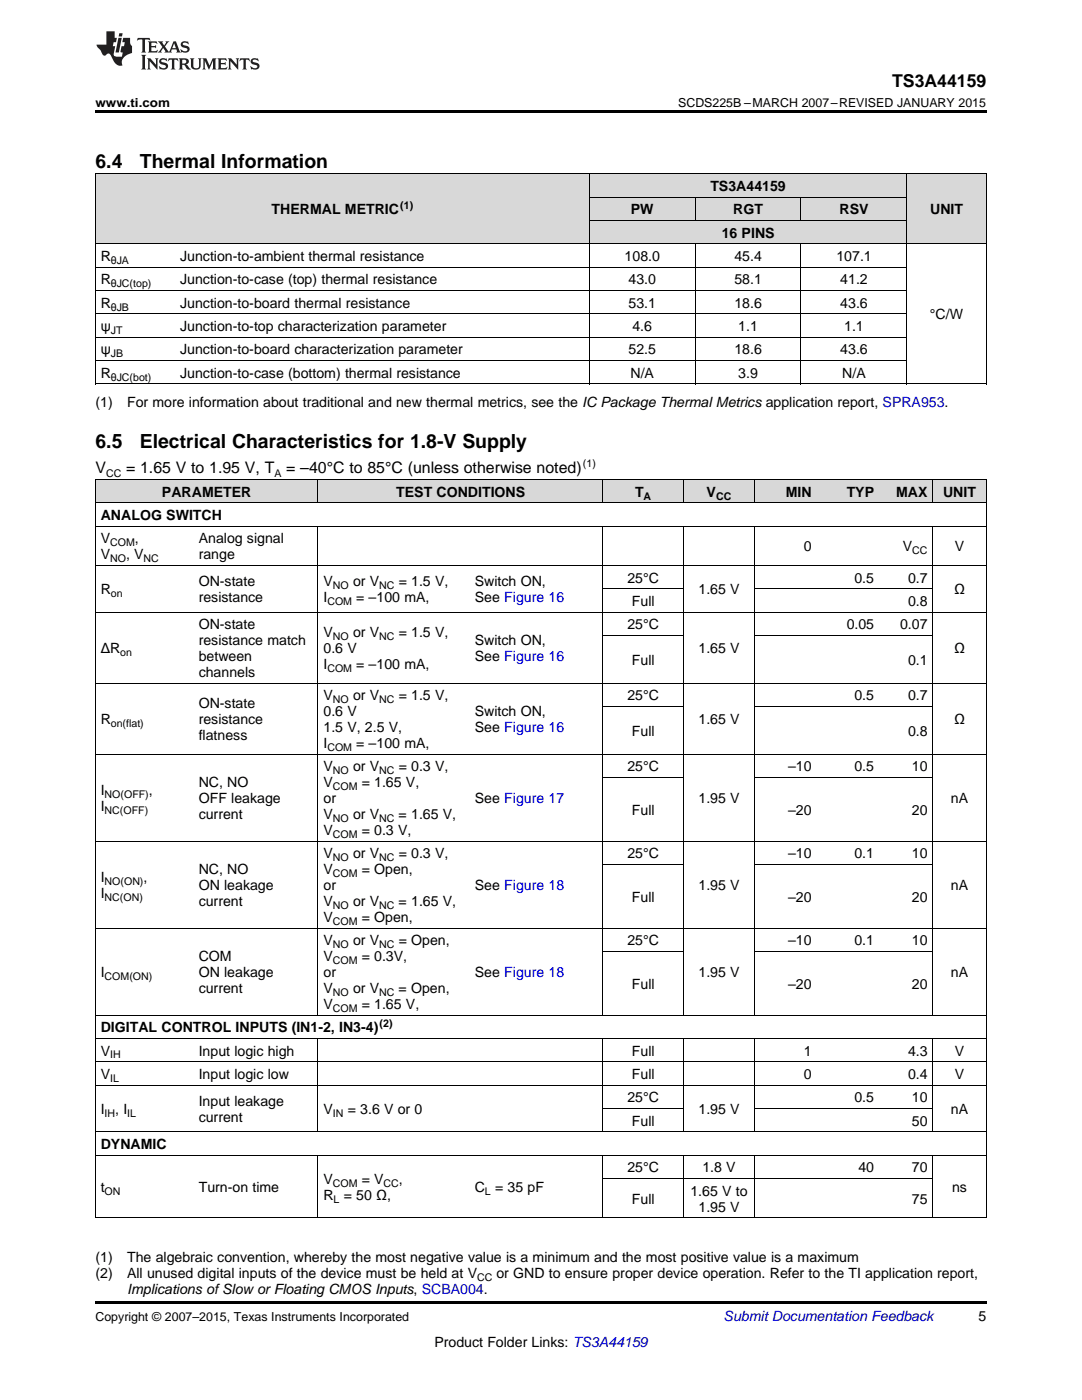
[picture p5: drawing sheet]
<svg xmlns="http://www.w3.org/2000/svg" width="216mm" height="279mm" viewBox="0 0 216 279" stroke-linecap="round" stroke-linejoin="round" font-family="sans-serif">
<defs><g id="words">
<g font-size="3.9">
<text x="19" y="33.5">6.4</text>
<text x="27.9" y="33.5">Thermal Information</text>
<text x="19" y="89.3">6.5</text>
<text x="27.9" y="89.3">Electrical Characteristics for 1.8-V Supply</text>
</g>
<text font-size="3.5" x="178" y="17.3">TS3A44159</text>
<g font-size="3.2">
<text x="19" y="94.5">V</text>
<text x="25.2" y="94.5">= 1.65 V to 1.95 V, T</text>
<text x="57.1" y="94.5">= –40°C to 85°C (unless otherwise noted)</text>
</g>
<g font-size="2.8">
<text x="141.7" y="38.1">TS3A44159</text>
<text x="54.2" y="42.8">THERMAL METRIC</text>
<text x="125.9" y="42.8">PW</text>
<text x="144" y="47.4">16 PINS</text>
<text x="146.3" y="42.8">RGT</text>
<text x="167.5" y="42.8">RSV</text>
<text x="185.6" y="42.8">UNIT</text>
<text x="20.1" y="52.1">R</text>
<text x="35.9" y="52.1">Junction-to-ambient thermal resistance</text>
<text x="124.6" y="52.1">108.0</text>
<text x="146.5" y="52.1">45.4</text>
<text x="166.9" y="52.1">107.1</text>
<text x="20.1" y="56.8">R</text>
<text x="35.9" y="56.8">Junction-to-case (top) thermal resistance</text>
<text x="125.4" y="56.8">43.0</text>
<text x="146.5" y="56.8">58.1</text>
<text x="167.7" y="56.8">41.2</text>
<text x="20.1" y="61.4">R</text>
<text x="35.9" y="61.4">Junction-to-board thermal resistance</text>
<text x="125.4" y="61.4">53.1</text>
<text x="146.5" y="61.4">18.6</text>
<text x="167.7" y="61.4">43.6</text>
<text x="185.6" y="63.7">°C/W</text>
<text x="20.1" y="66.1">ψ</text>
<text x="20.1" y="70.7">ψ</text>
<text x="35.9" y="66.1">Junction-to-top characterization parameter</text>
<text x="35.9" y="70.7">Junction-to-board characterization parameter</text>
<text x="125.4" y="70.7">52.5</text>
<text x="126.2" y="66.1">4.6</text>
<text x="146.5" y="70.7">18.6</text>
<text x="147.3" y="66.1">1.1</text>
<text x="167.7" y="70.7">43.6</text>
<text x="168.5" y="66.1">1.1</text>
<text x="20.1" y="75.4">R</text>
<text x="35.9" y="75.4">Junction-to-case (bottom) thermal resistance</text>
<text x="125.8" y="75.4">N/A</text>
<text x="147.3" y="75.4">3.9</text>
<text x="168.1" y="75.4">N/A</text>
<text x="19" y="81.2">(1)</text>
<text x="25.4" y="81.2">For more information about traditional and new thermal metrics, see the IC Package Thermal Metrics application report, SPRA953.</text>
<text x="32.3" y="99.1">PARAMETER</text>
<text x="79.1" y="99.1">TEST CONDITIONS</text>
<text x="126.7" y="99.1">T</text>
<text x="141" y="99.1">V</text>
<text x="156.8" y="99.1">MIN</text>
<text x="168.9" y="99.1">TYP</text>
<text x="178.8" y="99.1">MAX</text>
<text x="188.2" y="99.1">UNIT</text>
<text x="20.1" y="103.8">ANALOG SWITCH</text>
<text x="20.1" y="108.4">V</text>
<text x="20.1" y="111.6">V</text>
<text x="25.1" y="111.6">, V</text>
<text x="26.9" y="108.4">,</text>
<text x="39.7" y="108.4">Analog signal</text>
<text x="39.7" y="111.6">range</text>
<text x="160.4" y="110">0</text>
<text x="180.2" y="110">V</text>
<text x="190.5" y="110">V</text>
<text x="20.1" y="118.6">R</text>
<text x="39.7" y="117">ON-state</text>
<text x="64.6" y="117">V</text>
<text x="70.4" y="117">or V</text>
<text x="79.6" y="117">= 1.5 V,</text>
<text x="94.8" y="117">Switch ON,</text>
<text x="125.2" y="116.3">25°C</text>
<text x="139.4" y="118.6">1.65 V</text>
<text x="170.5" y="116.3">0.5</text>
<text x="181.2" y="116.3">0.7</text>
<text x="190.4" y="118.6">Ω</text>
<text x="39.7" y="120.2">resistance</text>
<text x="39.7" y="125.6">ON-state</text>
<text x="64.6" y="120.2">I</text>
<text x="71.1" y="120.2">= –100 mA,</text>
<text x="94.8" y="120.2">See Figure 16</text>
<text x="125.2" y="125.6">25°C</text>
<text x="126.1" y="120.9">Full</text>
<text x="168.9" y="125.6">0.05</text>
<text x="179.6" y="125.6">0.07</text>
<text x="181.2" y="120.9">0.8</text>
<text x="20.1" y="130.4">ΔR</text>
<text x="39.7" y="128.8">resistance match</text>
<text x="39.7" y="131.9">between</text>
<text x="64.6" y="127.2">V</text>
<text x="64.6" y="130.4">0.6 V</text>
<text x="70.4" y="127.2">or V</text>
<text x="79.6" y="127.2">= 1.5 V,</text>
<text x="94.8" y="128.8">Switch ON,</text>
<text x="94.8" y="131.9">See Figure 16</text>
<text x="139.4" y="130.4">1.65 V</text>
<text x="190.4" y="130.4">Ω</text>
<text x="39.7" y="135.1">channels</text>
<text x="64.6" y="133.5">I</text>
<text x="71.1" y="133.5">= –100 mA,</text>
<text x="126.1" y="132.7">Full</text>
<text x="181.2" y="132.7">0.1</text>
<text x="39.7" y="141.4">ON-state</text>
<text x="64.6" y="139.8">V</text>
<text x="64.6" y="142.9">0.6 V</text>
<text x="70.4" y="139.8">or V</text>
<text x="79.6" y="139.8">= 1.5 V,</text>
<text x="94.8" y="142.9">Switch ON,</text>
<text x="125.2" y="139.8">25°C</text>
<text x="170.5" y="139.8">0.5</text>
<text x="181.2" y="139.8">0.7</text>
<text x="20.1" y="144.5">R</text>
<text x="39.7" y="144.5">resistance</text>
<text x="39.7" y="147.7">flatness</text>
<text x="64.6" y="146.1">1.5 V, 2.5 V,</text>
<text x="64.6" y="149.3">I</text>
<text x="71.1" y="149.3">= –100 mA,</text>
<text x="94.8" y="146.1">See Figure 16</text>
<text x="126.1" y="146.9">Full</text>
<text x="139.4" y="144.5">1.65 V</text>
<text x="181.2" y="146.9">0.8</text>
<text x="190.4" y="144.5">Ω</text>
<text x="64.6" y="154">V</text>
<text x="70.4" y="154">or V</text>
<text x="79.6" y="154">= 0.3 V,</text>
<text x="125.2" y="154">25°C</text>
<text x="157.3" y="154">–10</text>
<text x="170.5" y="154">0.5</text>
<text x="182" y="154">10</text>
<text x="20.1" y="158.7">I</text>
<text x="20.1" y="161.9">I</text>
<text x="29.7" y="158.7">,</text>
<text x="39.7" y="157.1">NC, NO</text>
<text x="39.7" y="160.3">OFF leakage</text>
<text x="64.6" y="157.1">V</text>
<text x="64.6" y="160.3">or</text>
<text x="72.2" y="157.1">= 1.65 V,</text>
<text x="94.8" y="160.3">See Figure 17</text>
<text x="139.4" y="160.3">1.95 V</text>
<text x="189.8" y="160.3">nA</text>
<text x="39.7" y="163.5">current</text>
<text x="64.6" y="163.5">V</text>
<text x="64.6" y="166.7">V</text>
<text x="70.4" y="163.5">or V</text>
<text x="72.2" y="166.7">= 0.3 V,</text>
<text x="79.5" y="163.5">= 1.65 V,</text>
<text x="126.1" y="162.6">Full</text>
<text x="157.3" y="162.6">–20</text>
<text x="182" y="162.6">20</text>
<text x="64.6" y="171.3">V</text>
<text x="70.4" y="171.3">or V</text>
<text x="79.6" y="171.3">= 0.3 V,</text>
<text x="125.2" y="171.3">25°C</text>
<text x="157.3" y="171.3">–10</text>
<text x="170.5" y="171.3">0.1</text>
<text x="182" y="171.3">10</text>
<text x="20.1" y="176.1">I</text>
<text x="20.1" y="179.2">I</text>
<text x="28.6" y="176.1">,</text>
<text x="39.7" y="174.5">NC, NO</text>
<text x="39.7" y="177.7">ON leakage</text>
<text x="64.6" y="174.5">V</text>
<text x="64.6" y="177.7">or</text>
<text x="72.2" y="174.5">= Open,</text>
<text x="94.8" y="177.7">See Figure 18</text>
<text x="126.1" y="180">Full</text>
<text x="139.4" y="177.7">1.95 V</text>
<text x="157.3" y="180">–20</text>
<text x="182" y="180">20</text>
<text x="189.8" y="177.7">nA</text>
<text x="39.7" y="180.8">current</text>
<text x="64.6" y="180.8">V</text>
<text x="64.6" y="184">V</text>
<text x="70.4" y="180.8">or V</text>
<text x="72.2" y="184">= Open,</text>
<text x="79.5" y="180.8">= 1.65 V,</text>
<text x="39.7" y="191.8">COM</text>
<text x="64.6" y="188.7">V</text>
<text x="64.6" y="191.8">V</text>
<text x="70.4" y="188.7">or V</text>
<text x="72.2" y="191.8">= 0.3V,</text>
<text x="79.6" y="188.7">= Open,</text>
<text x="125.2" y="188.7">25°C</text>
<text x="157.3" y="188.7">–10</text>
<text x="170.5" y="188.7">0.1</text>
<text x="182" y="188.7">10</text>
<text x="20.1" y="195">I</text>
<text x="39.7" y="195">ON leakage</text>
<text x="64.6" y="195">or</text>
<text x="94.8" y="195">See Figure 18</text>
<text x="126.1" y="197.3">Full</text>
<text x="139.4" y="195">1.95 V</text>
<text x="157.3" y="197.3">–20</text>
<text x="182" y="197.3">20</text>
<text x="189.8" y="195">nA</text>
<text x="39.7" y="198.2">current</text>
<text x="64.6" y="198.2">V</text>
<text x="64.6" y="201.4">V</text>
<text x="70.4" y="198.2">or V</text>
<text x="72.2" y="201.4">= 1.65 V,</text>
<text x="79.5" y="198.2">= Open,</text>
<text x="20.1" y="206">DIGITAL CONTROL INPUTS (IN1-2, IN3-4)</text>
<text x="20.1" y="210.7">V</text>
<text x="20.1" y="215.3">V</text>
<text x="39.7" y="210.7">Input logic high</text>
<text x="39.7" y="215.3">Input logic low</text>
<text x="126.1" y="210.7">Full</text>
<text x="126.1" y="215.3">Full</text>
<text x="160.4" y="210.7">1</text>
<text x="160.4" y="215.3">0</text>
<text x="181.2" y="210.7">4.3</text>
<text x="181.2" y="215.3">0.4</text>
<text x="190.5" y="210.7">V</text>
<text x="190.5" y="215.3">V</text>
<text x="39.7" y="220.7">Input leakage</text>
<text x="125.2" y="220">25°C</text>
<text x="170.5" y="220">0.5</text>
<text x="182" y="220">10</text>
<text x="20.1" y="222.3">I</text>
<text x="23" y="222.3">, I</text>
<text x="39.7" y="223.9">current</text>
<text x="64.6" y="222.3">V</text>
<text x="69.4" y="222.3">= 3.6 V or 0</text>
<text x="126.1" y="224.6">Full</text>
<text x="139.4" y="222.3">1.95 V</text>
<text x="182" y="224.6">50</text>
<text x="189.8" y="222.3">nA</text>
<text x="20.1" y="229.3">DYNAMIC</text>
<text x="125.2" y="234">25°C</text>
<text x="140.2" y="234">1.8 V</text>
<text x="171.3" y="234">40</text>
<text x="182" y="234">70</text>
<text x="20.1" y="237.9">t</text>
<text x="39.7" y="237.9">Turn-on time</text>
<text x="64.6" y="236.3">V</text>
<text x="64.6" y="239.5">R</text>
<text x="68.6" y="239.5">= 50 Ω,</text>
<text x="72.2" y="236.3">= V</text>
<text x="79.6" y="236.3">,</text>
<text x="94.8" y="237.9">C</text>
<text x="98.8" y="237.9">= 35 pF</text>
<text x="137.8" y="238.6">1.65 V to</text>
<text x="190" y="237.9">ns</text>
<text x="126.1" y="240.2">Full</text>
<text x="139.4" y="241.8">1.95 V</text>
<text x="182" y="240.2">75</text>
<text x="19" y="251.9">(1)</text>
<text x="25.4" y="251.9">The algebraic convention, whereby the most negative value is a minimum and the most positive value is a maximum</text>
<text x="19" y="255.1">(2)</text>
<text x="25.4" y="255.1">All unused digital inputs of the device must be held at V</text>
<text x="99.1" y="255.1">or GND to ensure proper device operation. Refer to the TI application report,</text>
<text x="25.4" y="258.2">Implications ofSlow or Floating CMOS Inputs, SCBA004.</text>
<text x="195.3" y="263.6">5</text>
<text x="86.7" y="268.9">Product Folder Links: TS3A44159</text>
</g>
<text font-size="2.8" fill="#0000c8" x="144.4" y="263.6">Submit Documentation Feedback</text>
<g font-size="2.5">
<text x="19" y="21.4">www.ti.com</text>
<text x="135.3" y="21.4">SCDS225B –MARCH 2007–REVISED JANUARY 2015</text>
<text x="19" y="263.6">Copyright © 2007–2015, Texas Instruments Incorporated</text>
</g>
<g font-size="2.1">
<text x="79.9" y="41.7">(1)</text>
<text x="22.1" y="52.7">θJA</text>
<text x="22.1" y="57.3">θJC(top)</text>
<text x="22.1" y="62">θJB</text>
<text x="22.1" y="66.6">JT</text>
<text x="22.1" y="71.3">JB</text>
<text x="22.1" y="76">θJC(bot)</text>
<text x="21.2" y="95.1">CC</text>
<text x="54.8" y="95.1">A</text>
<text x="116.3" y="93.2">(1)</text>
<text x="128.4" y="99.7">A</text>
<text x="142.9" y="99.7">CC</text>
<text x="22" y="109">COM</text>
<text x="22" y="112.2">NO</text>
<text x="28.6" y="112.2">NC</text>
<text x="182" y="110.6">CC</text>
<text x="22.1" y="119.2">on</text>
<text x="66.4" y="117.6">NO</text>
<text x="75.7" y="117.6">NC</text>
<text x="65.3" y="120.8">COM</text>
<text x="24" y="130.9">on</text>
<text x="66.4" y="127.7">NO</text>
<text x="75.7" y="127.7">NC</text>
<text x="65.3" y="134.1">COM</text>
<text x="66.4" y="140.3">NO</text>
<text x="75.7" y="140.3">NC</text>
<text x="22.1" y="145.1">on(flat)</text>
<text x="65.3" y="149.9">COM</text>
<text x="66.4" y="154.5">NO</text>
<text x="75.7" y="154.5">NC</text>
<text x="20.9" y="159.3">NO(OFF)</text>
<text x="66.4" y="157.7">COM</text>
<text x="20.9" y="162.5">NC(OFF)</text>
<text x="66.4" y="164">NO</text>
<text x="66.4" y="167.2">COM</text>
<text x="75.7" y="164">NC</text>
<text x="66.4" y="171.9">NO</text>
<text x="75.7" y="171.9">NC</text>
<text x="20.9" y="176.6">NO(ON)</text>
<text x="20.9" y="179.8">NC(ON)</text>
<text x="66.4" y="175">COM</text>
<text x="66.4" y="181.4">NO</text>
<text x="66.4" y="184.6">COM</text>
<text x="75.7" y="181.4">NC</text>
<text x="66.4" y="189.2">NO</text>
<text x="75.7" y="189.2">NC</text>
<text x="20.9" y="195.6">COM(ON)</text>
<text x="66.4" y="192.4">COM</text>
<text x="66.4" y="198.8">NO</text>
<text x="66.4" y="201.9">COM</text>
<text x="75.7" y="198.8">NC</text>
<text x="75.8" y="204.9">(2)</text>
<text x="22" y="211.2">IH</text>
<text x="22" y="215.9">IL</text>
<text x="20.9" y="222.9">IH</text>
<text x="25.4" y="222.9">IL</text>
<text x="66.4" y="222.9">IN</text>
<text x="20.9" y="238.4">ON</text>
<text x="66.4" y="236.9">COM</text>
<text x="76.6" y="236.9">CC</text>
<text x="96.8" y="238.4">L</text>
<text x="66.6" y="240">L</text>
<text x="95.2" y="255.6">CC</text>
</g>
</g></defs>
<g fill="#d8d8d8">
<path d="M19 95.7h19.6v4.7h-19.6z"/>
<path d="M38.6 95.7h24.9v4.7h-24.9z"/>
<path d="M63.5 95.7h30.2v4.7h-30.2z"/>
<path d="M93.7 95.7h26.7v4.7h-26.7z"/>
<path d="M120.4 95.7h16v4.7h-16z"/>
<path d="M136.4 95.7h14.2v4.7h-14.2z"/>
<path d="M150.6 95.7h12.5v4.7h-12.5z"/>
<path d="M163.1 95.7h12.4v4.7h-12.4z"/>
<path d="M175.5 95.7h10.7v4.7h-10.7z"/>
<path d="M186.2 95.7h10.6v4.7h-10.6z"/>
<path d="M19 34.7h15.9v14h-15.9z"/>
<path d="M34.9 34.7h82.7v14h-82.7z"/>
<path d="M117.6 44.1h21.1v4.6h-21.1z"/>
<path d="M138.7 44.1h21.2v4.6h-21.2z"/>
<path d="M159.9 44.1h21.1v4.6h-21.1z"/>
<path d="M181 34.7h15.8v14h-15.8z"/>
<path d="M117.6 39.4h21.1v4.7h-21.1z"/>
<path d="M138.7 39.4h21.2v4.7h-21.2z"/>
<path d="M159.9 39.4h21.1v4.7h-21.1z"/>
<path d="M117.6 34.7h21.1v4.7h-21.1z"/>
<path d="M138.7 34.7h21.2v4.7h-21.2z"/>
<path d="M159.9 34.7h21.1v4.7h-21.1z"/>
</g>
<path d="M19 22h177.8v.5h-177.8zM19 76.6l.2 .1zM117.5 76.6l.1 .1zM138.6 76.6l.1 .1zM159.8 76.6l.1 .1zM180.9 76.6l.1 .1zM196.7 76.6l.1 .1zM19 259.7h177.8v.5h-177.8z" fill="#000"/>
<g fill="none" stroke="#000" stroke-width=".2">
<path d="M19 34.7h177.8M19.1 34.7v42M117.6 34.7v42M117.6 39.4h63.4M138.7 39.4v4.7M159.8 39.4v4.7M180.9 34.7v42M196.8 34.7v42M19 58h162M19 53.3h162M19 48.7h177.8M117.6 44h63.4"/>
<path d="M138.7 48.7v28M159.8 48.7v28M19 76.6h177.8M19 71.9h162M19 67.3h162M19 62.6h162M19 95.7h177.8M19.1 95.7v147.4M63.4 95.7v4.7M120.3 95.7v4.7M136.3 95.7v4.7M150.5 95.7v4.7"/>
<path d="M186.1 95.7v4.7M196.8 95.7v147.4M19 112.8h177.8M19 105h177.8M19 100.3h177.8M63.4 105v97.6M120.3 105v97.6M120.4 117.5h15.9M136.3 105v97.6M150.5 105v97.6M150.6 117.5h35.6M186.1 105v97.6"/>
<path d="M19 136.3h177.8M19 122.1h177.8M120.4 126.8h15.9M150.6 126.8h35.6M19 150.5h177.8M120.4 155.2h15.9M120.4 141h15.9M150.6 155.2h35.6M150.6 141h35.6M19 167.9h177.8M120.4 172.5h15.9M150.6 172.5h35.6"/>
<path d="M19 185.2h177.8M120.4 189.9h15.9M150.6 189.9h35.6M19 216.6h177.8M19 211.9h177.8M19 207.2h177.8M19 202.6h177.8M63.4 207.3v18.6M120.3 207.3v18.6M136.3 207.3v18.6M150.5 207.3v18.6M186.1 207.3v18.6"/>
<path d="M19 230.5h177.8M19 225.9h177.8M63.4 230.5v12.6M120.3 230.5v12.6M120.4 235.2h65.8M120.4 221.2h15.9M136.3 230.5v12.6M150.5 230.5v12.6M150.6 221.2h35.6M186.1 230.5v12.6M19 243h177.8"/>
</g>
<g fill="#231f20">
<path d="M27.5 7.6l-.1 .5 .4-.2h.6v.1v2.1l-.2 .4h1l-.3-.4v-2.1l.1-.1h.5l.5 .2-.2-.5zM29.5 8.3l.2 .3v1.5l-.2 .4h1.8l.2-.6a1.04 1.04 0 0 1-1.3 .2v-.7h.6l.3 .2v-.6l-.3 .2h-.6v-.6l.8-.1 .4 .3-.2-.5zM31.5 8.3l.9 1.1-.9 1.1h.8l-.2-.2 .5-.7 .4 .7-.2 .2h1.5l-.1-.2 .1-.4h.9l.1 .4-.2 .2h1l-.3-.3-.7-1.9h-.5l-.9 2-.8-1 .9-1h-.8l.1 .3-.3 .5-.4-.6 .2-.2zM34.7 8.6l.4 1h-.7zM36.3 8.4a.63 .63 0 0 0-.2 .7 .63 .63 0 0 0 .6 .4l.6 .2 .1 .2a.75 .75 0 0 1-.7 .4 .75 .75 0 0 1-.6-.5l.1 .7 .1-.1a1.11 1.11 0 0 0 1.5-.6 1.13 1.13 0 0 0-1.2-.8l-.1-.4a1.04 1.04 0 0 1 1.2 .2l-.2-.5-.1 .1-.5-.2zM28.2 10.9l.2 .4v2.2l-.2 .4h1l-.3-.4v-2.2l.3-.4zM29.3 11.6l.3 .4v1.5l-.3 .4h.8l-.2-.4v-1.3l1.5 1.7v-1.9l.2-.4h-.7l.2 .4v.9l-1.1-1.3zM32 11.8a.62 .62 0 0 0-.2 .7 .62 .62 0 0 0 .6 .4l.6 .1 .1 .3a.76 .76 0 0 1-.7 .3 .76 .76 0 0 1-.6-.4l.1 .7 .1-.1a1.11 1.11 0 0 0 1.5-.6 1.13 1.13 0 0 0-1.2-.8l-.1-.4a1.04 1.04 0 0 1 1.2 .2l-.2-.6-.1 .1-.5-.1zM33.7 11.6l-.2 .6a.61 .61 0 0 1 .8-.3v1.6l-.2 .4h.9l-.2-.4v-1.6a.63 .63 0 0 1 .8 .3l-.2-.6zM35.6 11.6l.3 .4v1.5l-.3 .4h1l-.2-.2v-.8l.5 .2a.76 .76 0 0 0 1.2 .7l-1-1a.58 .58 0 0 0 .6-.5 .58 .58 0 0 0-.5-.6zM36.4 11.9h.1a.45 .45 0 0 1 .5 .1 .45 .45 0 0 1 .1 .5l-.7 .2zM37.9 11.6l.2 .2a2.17 2.17 0 0 0 .3 1.9 .99 .99 0 0 0 1.6-.6v-1.1l.2-.4h-.7l.2 .2a1.92 1.92 0 0 1-.2 1.8 .6 .6 0 0 1-.9-.5v-1.1l.2-.4zM40.4 11.6l.2 .4v1.5l-.2 .4h.7l-.2-.4v-1.4l.8 1.8 .8-1.8v1.4l-.2 .4h.9l-.2-.4v-1.5l.2-.4h-.8l-.6 1.5-.6-1.5zM43.4 11.6l.2 .4v1.5l-.2 .4h1.8l.2-.6a1.04 1.04 0 0 1-1.3 .1v-.6h.5l.4 .2v-.6l-.4 .2h-.5v-.7h.8l.3 .3-.1-.6zM45.5 11.6l.2 .4v1.5l-.2 .4h.7l-.2-.4v-1.3l1.5 1.7v-1.9l.2-.4h-.7l.2 .4v.9l-1.1-1.3zM47.9 11.6l-.1 .6a.61 .61 0 0 1 .8-.3v1.6l-.3 .4h1l-.3-.4 .1-1.6a.63 .63 0 0 1 .7 .3l-.1-.6zM50.2 11.8a.62 .62 0 0 0-.2 .7 .62 .62 0 0 0 .6 .4l.6 .1 .2 .3a.76 .76 0 0 1-.8 .3 .76 .76 0 0 1-.6-.4l.1 .7 .2-.1a1.11 1.11 0 0 0 1.5-.6 1.13 1.13 0 0 0-1.3-.8l-.1-.4a1.04 1.04 0 0 1 1.2 .2l-.1-.6-.2 .1-.5-.1z"/>
<path d="M21.2 6.3v2.6h-1.9l.1 .4 .7 .9a.91 .91 0 0 0 1 .8 .56 .56 0 0 1 .5-.3 .56 .56 0 0 1 .5 .3l.4 .8a1.53 1.53 0 0 0 1.9 1.2 1.54 1.54 0 0 1 1-2.1l.9-.3v-1.4a1.52 1.52 0 0 1-.3-1.6h-1.4l-.2 .8h.5l-.2 .8h-.4l-.2 1v.2l.4 .1-.2 .8a1.93 1.93 0 0 1-1.6-.3l.3-1.8h-.5l.2-.8h.4l.2-.8h-.4v-1.3zM23.6 7.6l-.6 2.9h.7l.6-2.9zM23.8 6.6l-.1 .7h.6l.2-.7z"/>
</g>
<use href="#words"/>
</svg>
